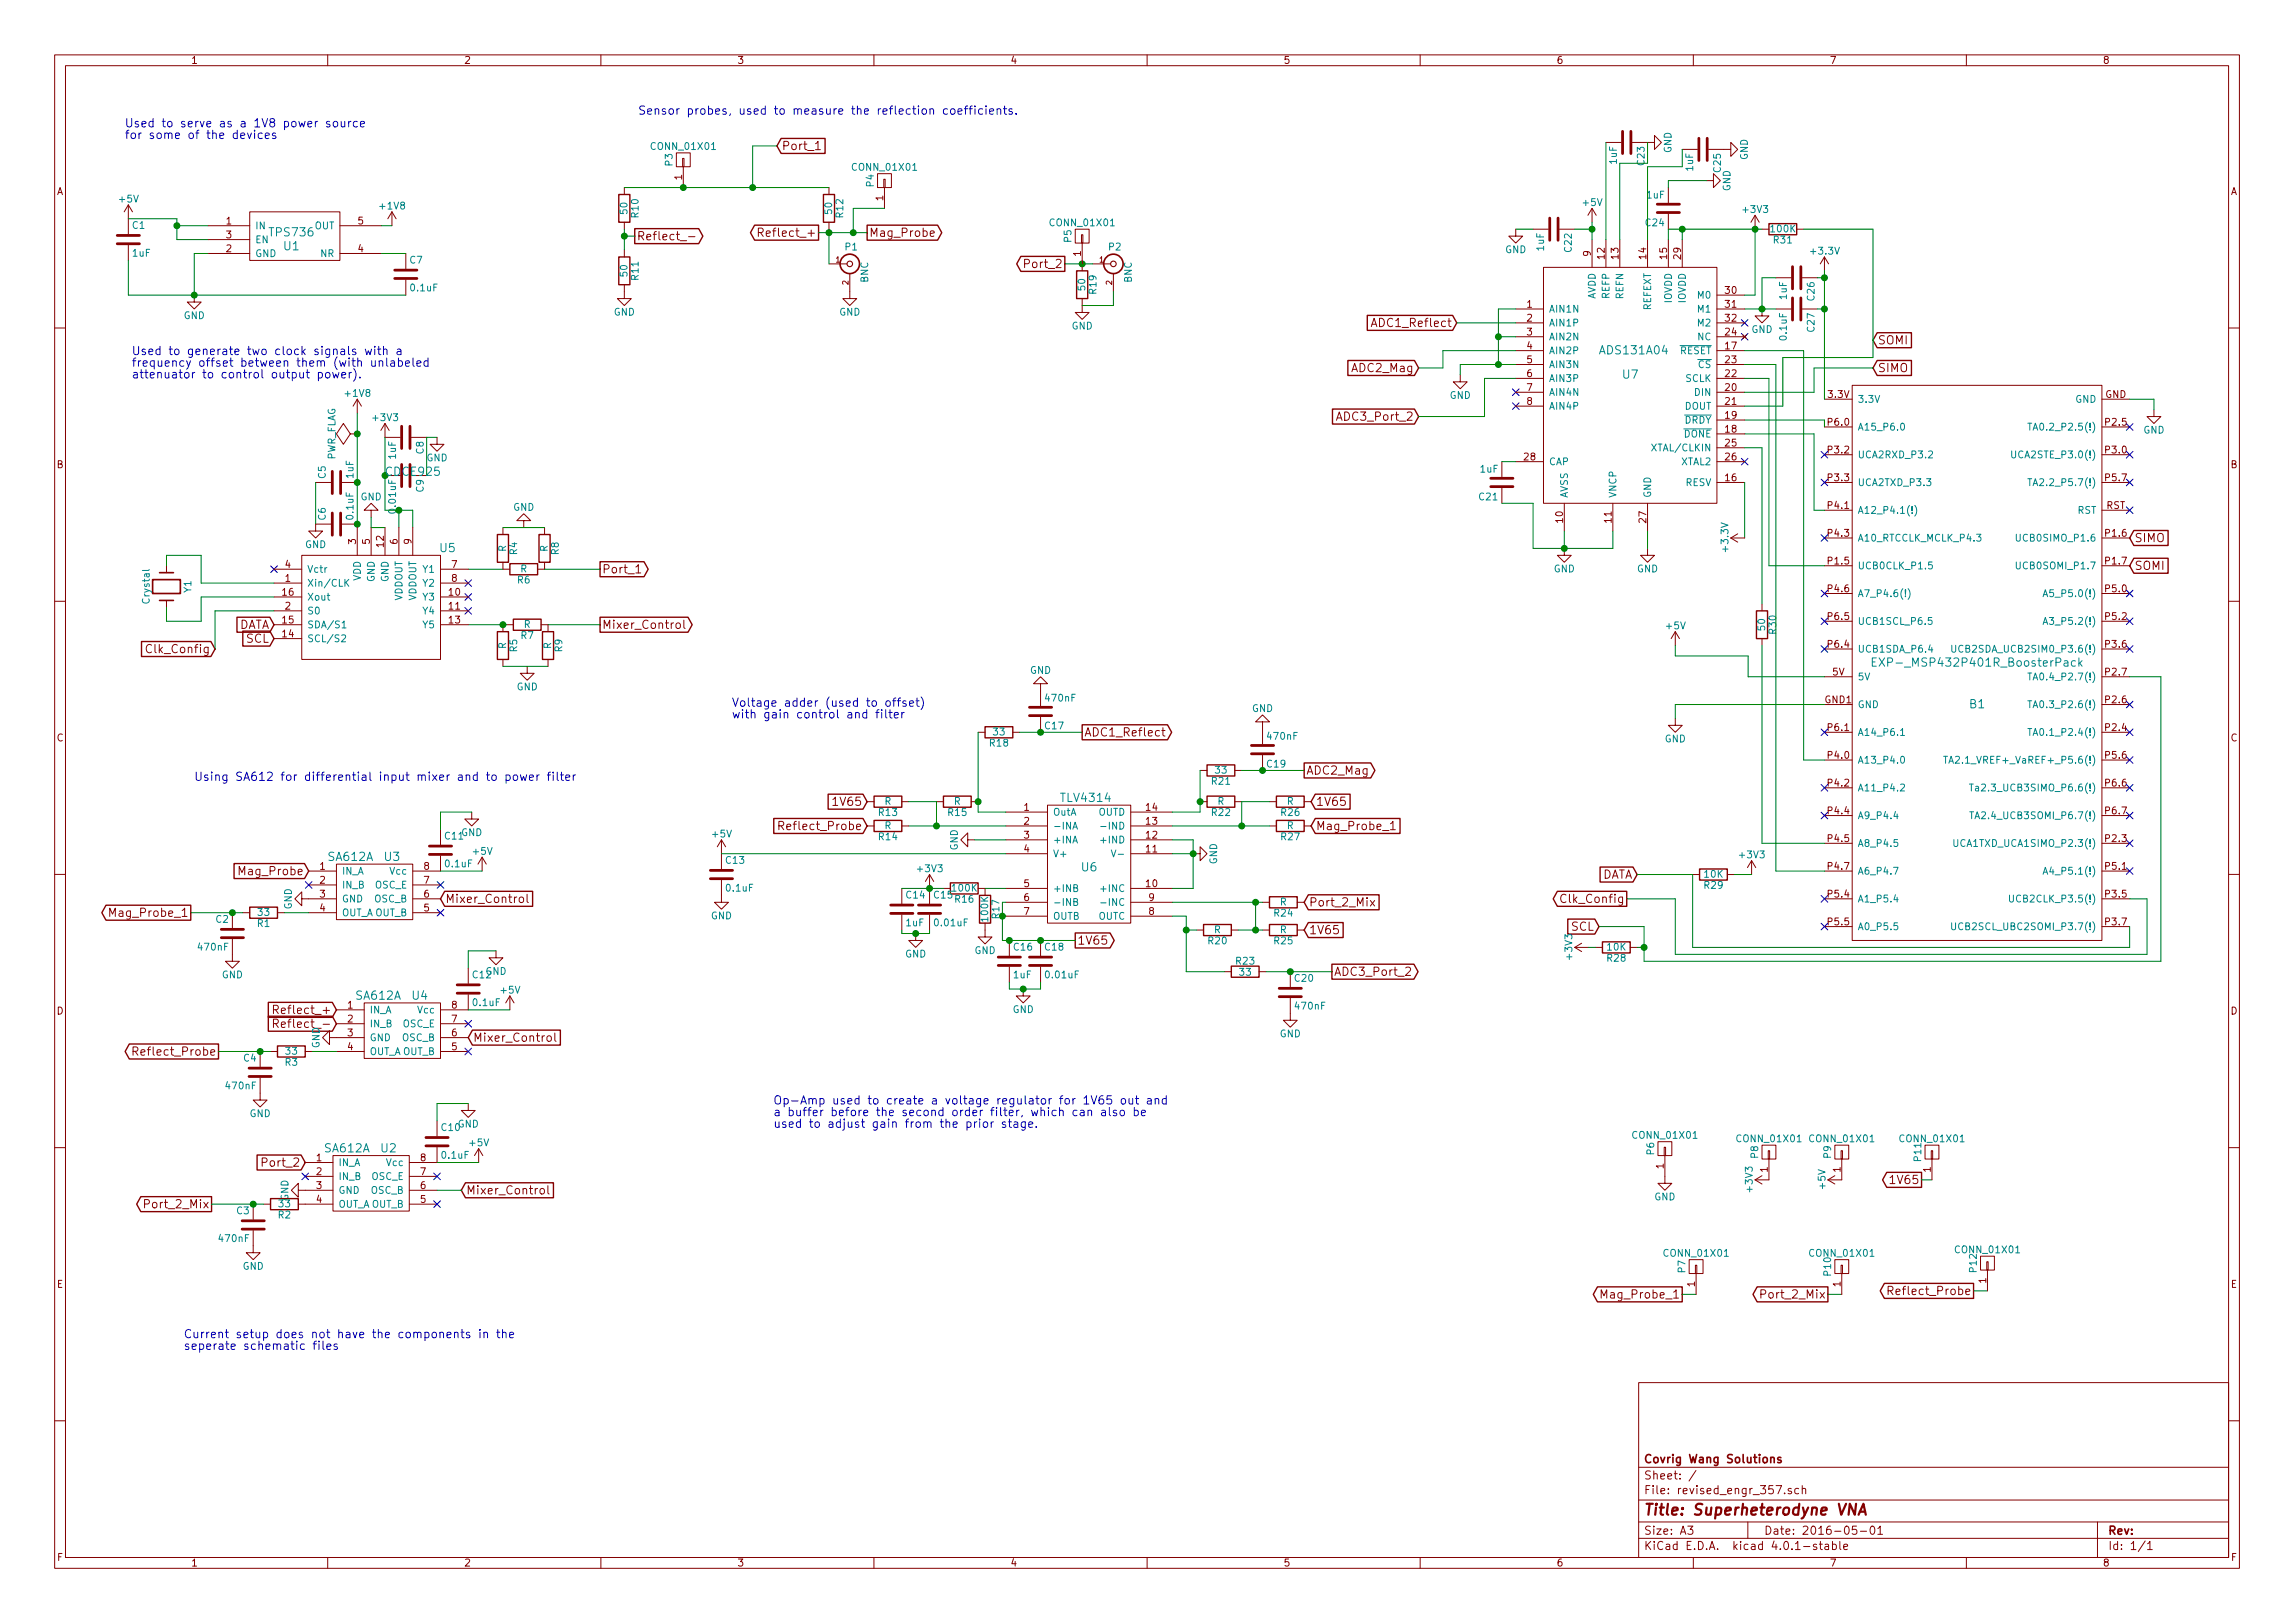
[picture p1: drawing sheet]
<svg xmlns="http://www.w3.org/2000/svg" width="420mm" height="297mm" viewBox="0 0 420 297" stroke-linecap="round" stroke-linejoin="round" font-family="sans-serif">
<defs><g id="words">
<text font-size="2.8" fill="#840000" x="301" y="277.3">Title: Superheterodyne VNA</text>
<g font-size="2.1" fill="#0000c2">
<text x="22.9" y="23.3">Used to serve as a 1V8 power source</text>
<text x="116.8" y="21">Sensor probes, used to measure the reflection coefficients.</text>
<text x="22.9" y="25.4">for some of the devices</text>
<text x="24.1" y="65">Used to generate two clock signals with a</text>
<text x="24.1" y="67.1">frequency offset between them (with unlabeled</text>
<text x="24.1" y="69.3">attenuator to control output power).</text>
<text x="134" y="129.3">Voltage adder (used to offset)</text>
<text x="134" y="131.5">with gain control and filter</text>
<text x="35.6" y="142.9">Using SA612 for differential input mixer and to power filter</text>
<text x="141.6" y="202.1">Op-Amp used to create a voltage regulator for 1V65 out and</text>
<text x="141.6" y="204.3">a buffer before the second order filter, which can also be</text>
<text x="141.6" y="206.4">used to adjust gain from the prior stage.</text>
<text x="33.7" y="244.9">Current setup does not have the components in the</text>
<text x="33.7" y="247.1">seperate schematic files</text>
</g>
<g font-size="2.1" fill="#840000">
<text x="143.2" y="27.5">Port_1</text>
<text x="116.6" y="44">Reflect_-</text>
<text x="140" y="43.3">Reflect_+</text>
<text x="159.2" y="43.3">Mag_Probe</text>
<text x="187.9" y="49.1">Port_2</text>
<text x="251.7" y="59.9">ADC1_Reflect</text>
<text x="343.8" y="63">SOMI</text>
<text x="247.6" y="68.1">ADC2_Mag</text>
<text x="343.8" y="68.1">SIMO</text>
<text x="245.2" y="77">ADC3_Port_2</text>
<text x="390.8" y="99.2">SIMO</text>
<text x="110.3" y="104.9">Port_1</text>
<text x="390.8" y="104.3">SOMI</text>
<text x="27.3" y="119.5">Clk_Config</text>
<text x="43.4" y="115.1">DATA</text>
<text x="45" y="117.6">SCL</text>
<text x="110.3" y="115.1">Mixer_Control</text>
<text x="198.5" y="134.8">ADC1_Reflect</text>
<text x="239.2" y="141.8">ADC2_Mag</text>
<text x="152.9" y="147.5">1V65</text>
<text x="240.9" y="147.5">1V65</text>
<text x="143.6" y="151.9">Reflect_Probe</text>
<text x="240.9" y="151.9">Mag_Probe_1</text>
<text x="44.2" y="160.2">Mag_Probe</text>
<text x="292.9" y="160.8">DATA</text>
<text x="20.7" y="167.8">Mag_Probe_1</text>
<text x="81.6" y="165.3">Mixer_Control</text>
<text x="239.7" y="165.9">Port_2_Mix</text>
<text x="286.2" y="165.3">Clk_Config</text>
<text x="197.3" y="172.9">1V65</text>
<text x="239.7" y="171">1V65</text>
<text x="287.6" y="170.3">SCL</text>
<text x="244.2" y="178.6">ADC3_Port_2</text>
<text x="51.2" y="185.6">Reflect_+</text>
<text x="51.7" y="188.1">Reflect_-</text>
<text x="86.6" y="190.7">Mixer_Control</text>
<text x="25.3" y="193.2">Reflect_Probe</text>
<text x="48.4" y="213.5">Port_2</text>
<text x="27" y="221.1">Port_2_Mix</text>
<text x="85.4" y="218.6">Mixer_Control</text>
<text x="346.4" y="216.7">1V65</text>
<text x="293.8" y="237.7">Mag_Probe_1</text>
<text x="322.9" y="237.7">Port_2_Mix</text>
<text x="346.6" y="237">Reflect_Probe</text>
<text x="301" y="267.8">Covrig Wang Solutions</text>
<text x="301" y="273.5">File: revised_engr_357.sch</text>
<text x="301" y="270.8">Sheet: /</text>
<text x="301" y="280.9">Size: A3</text>
<text x="323" y="280.9">Date: 2016-05-01</text>
<text x="386" y="280.9">Rev:</text>
<text x="301" y="283.7">KiCad E.D.A. kicad 4.0.1-stable</text>
<text x="386" y="283.7">Id: 1/1</text>
</g>
<g font-size="2.1" fill="#008484">
<text x="49.5" y="43.3">TPS736</text>
<text x="52" y="45.8">U1</text>
<text x="293.1" y="64.9">ADS131A04</text>
<text x="297.1" y="69.3">U7</text>
<text x="70.8" y="87.1">CDCE925</text>
<text x="80.6" y="101.1">U5</text>
<text x="344.5" y="122">EXP-_MSP432P401R_BoosterPack</text>
<text x="360.6" y="129.6">B1</text>
<text x="194.4" y="146.8">TLV4314</text>
<text x="60.1" y="157.6">SA612A</text>
<text x="70.4" y="157.6">U3</text>
<text x="198" y="159.5">U6</text>
<text x="65.2" y="183">SA612A</text>
<text x="75.5" y="183">U4</text>
<text x="59.5" y="210.9">SA612A</text>
<text x="69.8" y="210.9">U2</text>
</g>
<g font-size="1.8" fill="#840000">
<text x="35" y="11.7">1</text>
<text x="85" y="11.7">2</text>
<text x="135" y="11.7">3</text>
<text x="185" y="11.7">4</text>
<text x="235" y="11.7">5</text>
<text x="285" y="11.7">6</text>
<text x="335" y="11.7">7</text>
<text x="385" y="11.7">8</text>
<text x="10.4" y="35.7">A</text>
<text x="124.8" y="32.9" transform="rotate(-90 124.8 32.9)">1</text>
<text x="408.4" y="35.7">A</text>
<text x="41.4" y="41.1">1</text>
<text x="65.6" y="41.1">5</text>
<text x="161.7" y="36.7" transform="rotate(-90 161.7 36.7)">1</text>
<text x="41.4" y="46.1">2</text>
<text x="41.4" y="43.6">3</text>
<text x="65.6" y="46.1">4</text>
<text x="197.9" y="46.9" transform="rotate(-90 197.9 46.9)">1</text>
<text x="291.2" y="46.9" transform="rotate(-90 291.2 46.9)">9</text>
<text x="293.8" y="47.4" transform="rotate(-90 293.8 47.4)">12</text>
<text x="296.3" y="47.4" transform="rotate(-90 296.3 47.4)">13</text>
<text x="301.4" y="47.4" transform="rotate(-90 301.4 47.4)">14</text>
<text x="305.2" y="47.4" transform="rotate(-90 305.2 47.4)">15</text>
<text x="307.7" y="47.4" transform="rotate(-90 307.7 47.4)">29</text>
<text x="315.9" y="53.8">30</text>
<text x="279.6" y="56.3">1</text>
<text x="279.6" y="58.8">2</text>
<text x="315.9" y="56.3">31</text>
<text x="315.9" y="58.8">32</text>
<text x="279.6" y="61.4">3</text>
<text x="279.6" y="63.9">4</text>
<text x="315.9" y="61.4">24</text>
<text x="315.9" y="63.9">17</text>
<text x="279.6" y="66.5">5</text>
<text x="279.6" y="69">6</text>
<text x="279.6" y="71.5">7</text>
<text x="315.9" y="71.5">20</text>
<text x="315.9" y="69">22</text>
<text x="315.9" y="66.5">23</text>
<text x="279.6" y="74.1">8</text>
<text x="315.9" y="74.1">21</text>
<text x="315.9" y="76.6">19</text>
<text x="334.7" y="77.9">P6.0</text>
<text x="334.7" y="72.8">3.3V</text>
<text x="385.4" y="72.8">GND</text>
<text x="385.5" y="77.9">P2.5</text>
<text x="315.9" y="81.7">25</text>
<text x="315.9" y="79.2">18</text>
<text x="334.7" y="83">P3.2</text>
<text x="385.5" y="83">P3.0</text>
<text x="10.4" y="85.7">B</text>
<text x="279.1" y="84.2">28</text>
<text x="315.9" y="88">16</text>
<text x="315.9" y="84.2">26</text>
<text x="334.7" y="88">P3.3</text>
<text x="385.5" y="88">P5.7</text>
<text x="408.4" y="85.7">B</text>
<text x="286.1" y="95.6" transform="rotate(-90 286.1 95.6)">10</text>
<text x="295" y="95.6" transform="rotate(-90 295 95.6)">11</text>
<text x="301.4" y="95.6" transform="rotate(-90 301.4 95.6)">27</text>
<text x="334.7" y="93.1">P4.1</text>
<text x="385.6" y="93.1">RST</text>
<text x="65.2" y="99.6" transform="rotate(-90 65.2 99.6)">3</text>
<text x="67.7" y="99.6" transform="rotate(-90 67.7 99.6)">5</text>
<text x="70.2" y="100.1" transform="rotate(-90 70.2 100.1)">12</text>
<text x="72.8" y="99.6" transform="rotate(-90 72.8 99.6)">6</text>
<text x="75.3" y="99.6" transform="rotate(-90 75.3 99.6)">9</text>
<text x="334.7" y="98.2">P4.3</text>
<text x="385.5" y="98.2">P1.6</text>
<text x="52.2" y="106.5">1</text>
<text x="52.2" y="103.9">4</text>
<text x="82.7" y="103.9">7</text>
<text x="82.7" y="106.5">8</text>
<text x="334.7" y="103.3">P1.5</text>
<text x="385.5" y="103.3">P1.7</text>
<text x="51.7" y="109">16</text>
<text x="52.2" y="111.5">2</text>
<text x="82.2" y="109">10</text>
<text x="82.2" y="111.5">11</text>
<text x="334.7" y="113.4">P6.5</text>
<text x="334.7" y="108.4">P4.6</text>
<text x="385.5" y="108.4">P5.0</text>
<text x="385.5" y="113.4">P5.2</text>
<text x="51.7" y="116.6">14</text>
<text x="51.7" y="114.1">15</text>
<text x="82.2" y="114.1">13</text>
<text x="334.7" y="118.5">P6.4</text>
<text x="385.5" y="118.5">P3.6</text>
<text x="335.5" y="123.6">5V</text>
<text x="385.5" y="123.6">P2.7</text>
<text x="334.1" y="128.7">GND1</text>
<text x="385.5" y="128.7">P2.6</text>
<text x="10.4" y="135.7">C</text>
<text x="334.7" y="133.8">P6.1</text>
<text x="385.5" y="133.8">P2.4</text>
<text x="408.4" y="135.7">C</text>
<text x="334.7" y="138.8">P4.0</text>
<text x="334.7" y="143.9">P4.2</text>
<text x="385.5" y="138.8">P5.6</text>
<text x="385.5" y="143.9">P6.6</text>
<text x="187.5" y="148.4">1</text>
<text x="209.9" y="148.4">14</text>
<text x="334.7" y="149">P4.4</text>
<text x="385.5" y="149">P6.7</text>
<text x="187.5" y="150.9">2</text>
<text x="187.5" y="153.5">3</text>
<text x="187.5" y="156">4</text>
<text x="209.9" y="156">11</text>
<text x="209.9" y="153.5">12</text>
<text x="209.9" y="150.9">13</text>
<text x="334.7" y="154.1">P4.5</text>
<text x="385.5" y="154.1">P2.3</text>
<text x="58.6" y="159.2">1</text>
<text x="58.6" y="161.7">2</text>
<text x="77.6" y="161.7">7</text>
<text x="77.6" y="159.2">8</text>
<text x="334.7" y="159.2">P4.7</text>
<text x="385.5" y="159.2">P5.1</text>
<text x="58.6" y="164.2">3</text>
<text x="58.6" y="166.8">4</text>
<text x="77.6" y="166.8">5</text>
<text x="77.6" y="164.2">6</text>
<text x="187.5" y="162.3">5</text>
<text x="187.5" y="164.9">6</text>
<text x="187.5" y="167.4">7</text>
<text x="209.9" y="162.3">10</text>
<text x="210.3" y="167.4">8</text>
<text x="210.3" y="164.9">9</text>
<text x="334.7" y="164.2">P5.4</text>
<text x="385.5" y="164.2">P3.5</text>
<text x="334.7" y="169.3">P5.5</text>
<text x="385.5" y="169.3">P3.7</text>
<text x="10.4" y="185.7">D</text>
<text x="63.7" y="184.6">1</text>
<text x="82.7" y="184.6">8</text>
<text x="408.4" y="185.7">D</text>
<text x="63.7" y="187.1">2</text>
<text x="63.7" y="189.6">3</text>
<text x="82.7" y="189.6">6</text>
<text x="82.7" y="187.1">7</text>
<text x="63.7" y="192.2">4</text>
<text x="82.7" y="192.2">5</text>
<text x="57.9" y="212.5">1</text>
<text x="57.9" y="215">2</text>
<text x="77" y="215">7</text>
<text x="77" y="212.5">8</text>
<text x="304.5" y="213.9" transform="rotate(-90 304.5 213.9)">1</text>
<text x="323.6" y="214.5" transform="rotate(-90 323.6 214.5)">1</text>
<text x="336.9" y="214.5" transform="rotate(-90 336.9 214.5)">1</text>
<text x="353.4" y="214.5" transform="rotate(-90 353.4 214.5)">1</text>
<text x="57.9" y="217.6">3</text>
<text x="57.9" y="220.1">4</text>
<text x="77" y="220.1">5</text>
<text x="77" y="217.6">6</text>
<text x="10.4" y="235.7">E</text>
<text x="310.3" y="235.5" transform="rotate(-90 310.3 235.5)">1</text>
<text x="336.9" y="235.5" transform="rotate(-90 336.9 235.5)">1</text>
<text x="363.6" y="234.8" transform="rotate(-90 363.6 234.8)">1</text>
<text x="408.4" y="235.7">E</text>
<text x="10.5" y="285.7">F</text>
<text x="35" y="286.7">1</text>
<text x="85" y="286.7">2</text>
<text x="135" y="286.7">3</text>
<text x="185" y="286.7">4</text>
<text x="235" y="286.7">5</text>
<text x="285" y="286.7">6</text>
<text x="335" y="286.7">7</text>
<text x="385" y="286.7">8</text>
<text x="408.5" y="285.7">F</text>
</g>
<g font-size="1.8" fill="#008484">
<text x="119.5" y="27.4">CONN_01X01</text>
<text x="306" y="28" transform="rotate(-90 306 28)">GND</text>
<text x="320" y="29.3" transform="rotate(-90 320 29.3)">GND</text>
<text x="123.1" y="30.3" transform="rotate(-90 123.1 30.3)">P3</text>
<text x="156.3" y="31.2">CONN_01X01</text>
<text x="159.9" y="34.1" transform="rotate(-90 159.9 34.1)">P4</text>
<text x="296" y="30" transform="rotate(-90 296 30)">1uF</text>
<text x="301.1" y="30.2" transform="rotate(-90 301.1 30.2)">C23</text>
<text x="310" y="31.3" transform="rotate(-90 310 31.3)">1uF</text>
<text x="315" y="31.5" transform="rotate(-90 315 31.5)">C25</text>
<text x="316.8" y="35" transform="rotate(-90 316.8 35)">GND</text>
<text x="21.9" y="37">+5V</text>
<text x="24.3" y="41.9">C1</text>
<text x="46.7" y="41.9">IN</text>
<text x="57.5" y="41.9">OUT</text>
<text x="69.7" y="38.3">+1V8</text>
<text x="114.9" y="39.1" transform="rotate(-90 114.9 39.1)">50</text>
<text x="116.9" y="39.8" transform="rotate(-90 116.9 39.8)">R10</text>
<text x="152.3" y="39.1" transform="rotate(-90 152.3 39.1)">50</text>
<text x="154.4" y="39.8" transform="rotate(-90 154.4 39.8)">R12</text>
<text x="192.5" y="41.4">CONN_01X01</text>
<text x="289.9" y="37.7">+5V</text>
<text x="301.3" y="41.4">C24</text>
<text x="301.5" y="36.3">1uF</text>
<text x="319.2" y="38.9">+3V3</text>
<text x="24.3" y="47">1uF</text>
<text x="46.7" y="47">GND</text>
<text x="46.7" y="44.5">EN</text>
<text x="58.6" y="47">NR</text>
<text x="154.8" y="45.8">P1</text>
<text x="196.1" y="44.3" transform="rotate(-90 196.1 44.3)">P5</text>
<text x="203" y="45.8">P2</text>
<text x="275.5" y="46.3">GND</text>
<text x="282.7" y="45.9" transform="rotate(-90 282.7 45.9)">1uF</text>
<text x="287.7" y="46.1" transform="rotate(-90 287.7 46.1)">C22</text>
<text x="324.3" y="42.5">100K</text>
<text x="324.8" y="44.5">R31</text>
<text x="331.7" y="46.6">+3.3V</text>
<text x="75.1" y="48.2">C7</text>
<text x="75.3" y="53.3">0.1uF</text>
<text x="114.9" y="50.5" transform="rotate(-90 114.9 50.5)">50</text>
<text x="116.9" y="51.2" transform="rotate(-90 116.9 51.2)">R11</text>
<text x="158.9" y="51.7" transform="rotate(-90 158.9 51.7)">BNC</text>
<text x="198.7" y="53.1" transform="rotate(-90 198.7 53.1)">50</text>
<text x="200.7" y="53.7" transform="rotate(-90 200.7 53.7)">R19</text>
<text x="207.2" y="51.7" transform="rotate(-90 207.2 51.7)">BNC</text>
<text x="33.6" y="58.4">GND</text>
<text x="112.3" y="57.7">GND</text>
<text x="153.6" y="57.7">GND</text>
<text x="283.6" y="57.2">AIN1N</text>
<text x="283.6" y="59.7">AIN1P</text>
<text x="292.1" y="55" transform="rotate(-90 292.1 55)">AVDD</text>
<text x="294.6" y="54.7" transform="rotate(-90 294.6 54.7)">REFP</text>
<text x="297.2" y="54.8" transform="rotate(-90 297.2 54.8)">REFN</text>
<text x="302.3" y="56.9" transform="rotate(-90 302.3 56.9)">REFEXT</text>
<text x="306.1" y="55.6" transform="rotate(-90 306.1 55.6)">IOVDD</text>
<text x="308.6" y="55.6" transform="rotate(-90 308.6 55.6)">IOVDD</text>
<text x="310.8" y="54.6">M0</text>
<text x="310.8" y="57.2">M1</text>
<text x="310.8" y="59.7">M2</text>
<text x="327.1" y="54.8" transform="rotate(-90 327.1 54.8)">1uF</text>
<text x="332.2" y="55" transform="rotate(-90 332.2 55)">C26</text>
<text x="196.2" y="60.3">GND</text>
<text x="283.6" y="62.3">AIN2N</text>
<text x="283.6" y="64.8">AIN2P</text>
<text x="307.4" y="64.8">RESET</text>
<text x="310.7" y="62.3">NC</text>
<text x="320.6" y="60.9">GND</text>
<text x="327.1" y="62.1" transform="rotate(-90 327.1 62.1)">0.1uF</text>
<text x="332.2" y="60.7" transform="rotate(-90 332.2 60.7)">C27</text>
<text x="283.6" y="67.3">AIN3N</text>
<text x="283.6" y="69.9">AIN3P</text>
<text x="308.5" y="69.9">SCLK</text>
<text x="310.8" y="67.3">CS</text>
<text x="63.3" y="72.6">+1V8</text>
<text x="68.4" y="77">+3V3</text>
<text x="265.4" y="73">GND</text>
<text x="283.6" y="72.4">AIN4N</text>
<text x="283.6" y="75">AIN4P</text>
<text x="308.3" y="75">DOUT</text>
<text x="308.3" y="77.5">DRDY</text>
<text x="310.3" y="72.4">DIN</text>
<text x="340.1" y="73.7">3.3V</text>
<text x="379.9" y="73.7">GND</text>
<text x="72.5" y="84" transform="rotate(-90 72.5 84)">1uF</text>
<text x="77.5" y="83" transform="rotate(-90 77.5 83)">C8</text>
<text x="302.8" y="82.6">XTAL/CLKIN</text>
<text x="308.2" y="80">DONE</text>
<text x="340.1" y="78.8">A15_P6.0</text>
<text x="340.1" y="83.9">UCA2RXD_P3.2</text>
<text x="369.1" y="83.9">UCA2STE_P3.0(!)</text>
<text x="372.6" y="78.8">TA0.2_P2.5(!)</text>
<text x="392.4" y="79.3">GND</text>
<text x="59.6" y="87.5" transform="rotate(-90 59.6 87.5)">C5</text>
<text x="61.4" y="84.3" transform="rotate(-90 61.4 84.3)">PWR_FLAG</text>
<text x="64.7" y="87.5" transform="rotate(-90 64.7 87.5)">1uF</text>
<text x="78.1" y="84.4">GND</text>
<text x="271" y="86.5">1uF</text>
<text x="283.6" y="85.1">CAP</text>
<text x="307.7" y="85.1">XTAL2</text>
<text x="308.5" y="88.9">RESV</text>
<text x="340.1" y="88.9">UCA2TXD_P3.3</text>
<text x="372.6" y="88.9">TA2.2_P5.7(!)</text>
<text x="59.6" y="95.2" transform="rotate(-90 59.6 95.2)">C6</text>
<text x="64.7" y="95" transform="rotate(-90 64.7 95)">0.1uF</text>
<text x="66" y="91.6">GND</text>
<text x="72.5" y="93.7" transform="rotate(-90 72.5 93.7)">0.01uF</text>
<text x="77.5" y="90" transform="rotate(-90 77.5 90)">C9</text>
<text x="93.9" y="93.5">GND</text>
<text x="270.8" y="91.6">C21</text>
<text x="287" y="91.1" transform="rotate(-90 287 91.1)">AVSS</text>
<text x="295.9" y="91.1" transform="rotate(-90 295.9 91.1)">VNCP</text>
<text x="302.3" y="91.1" transform="rotate(-90 302.3 91.1)">GND</text>
<text x="340.1" y="94">A12_P4.1(!)</text>
<text x="380.3" y="94">RST</text>
<text x="55.8" y="100.3">GND</text>
<text x="92.6" y="101" transform="rotate(-90 92.6 101)">R</text>
<text x="94.7" y="101.5" transform="rotate(-90 94.7 101.5)">R4</text>
<text x="100.3" y="101" transform="rotate(-90 100.3 101)">R</text>
<text x="102.3" y="101.5" transform="rotate(-90 102.3 101.5)">R8</text>
<text x="316.4" y="100.8" transform="rotate(-90 316.4 100.8)">+3.3V</text>
<text x="340.1" y="99.1">A10_RTCCLK_MCLK_P4.3</text>
<text x="369.8" y="99.1">UCB0SIMO_P1.6</text>
<text x="56.3" y="107.4">Xin/CLK</text>
<text x="56.3" y="104.8">Vctr</text>
<text x="66" y="106.4" transform="rotate(-90 66 106.4)">VDD</text>
<text x="68.6" y="106.6" transform="rotate(-90 68.6 106.6)">GND</text>
<text x="71.1" y="106.6" transform="rotate(-90 71.1 106.6)">GND</text>
<text x="77.5" y="104.8">Y1</text>
<text x="77.5" y="107.4">Y2</text>
<text x="94.8" y="106.8">R6</text>
<text x="95.2" y="104.7">R</text>
<text x="284.4" y="104.7">GND</text>
<text x="299.7" y="104.7">GND</text>
<text x="340.1" y="104.2">UCB0CLK_P1.5</text>
<text x="369.8" y="104.2">UCB0SOMI_P1.7</text>
<text x="27.4" y="110.3" transform="rotate(-90 27.4 110.3)">Crystal</text>
<text x="35" y="108.4" transform="rotate(-90 35 108.4)">Y1</text>
<text x="56.3" y="112.4">S0</text>
<text x="56.3" y="109.9">Xout</text>
<text x="73.7" y="110.1" transform="rotate(-90 73.7 110.1)">VDDOUT</text>
<text x="76.2" y="110.1" transform="rotate(-90 76.2 110.1)">VDDOUT</text>
<text x="77.5" y="109.9">Y3</text>
<text x="77.5" y="112.4">Y4</text>
<text x="340.1" y="109.3">A7_P4.6(!)</text>
<text x="375.1" y="109.3">A5_P5.0(!)</text>
<text x="56.3" y="117.5">SCL/S2</text>
<text x="56.3" y="115">SDA/S1</text>
<text x="77.5" y="115">Y5</text>
<text x="92.6" y="118.8" transform="rotate(-90 92.6 118.8)">R</text>
<text x="94.7" y="119.3" transform="rotate(-90 94.7 119.3)">R5</text>
<text x="95.4" y="116.9">R7</text>
<text x="95.9" y="114.9">R</text>
<text x="100.9" y="118.8" transform="rotate(-90 100.9 118.8)">R</text>
<text x="102.9" y="119.3" transform="rotate(-90 102.9 119.3)">R9</text>
<text x="305.1" y="115.1">+5V</text>
<text x="323.1" y="115.3" transform="rotate(-90 323.1 115.3)">50</text>
<text x="325.2" y="116" transform="rotate(-90 325.2 116)">R30</text>
<text x="340.1" y="119.4">UCB1SDA_P6.4</text>
<text x="340.1" y="114.3">UCB1SCL_P6.5</text>
<text x="358.9" y="119.4">UCB2SDA_UCB2SIM0_P3.6(!)</text>
<text x="375.1" y="114.3">A3_P5.2(!)</text>
<text x="188.5" y="123.3">GND</text>
<text x="340.1" y="124.5">5V</text>
<text x="372.6" y="124.5">TA0.4_P2.7(!)</text>
<text x="94.6" y="126.3">GND</text>
<text x="191.5" y="128.4">470nF</text>
<text x="229.2" y="130.3">GND</text>
<text x="340.1" y="129.6">GND</text>
<text x="372.6" y="129.6">TA0.3_P2.6(!)</text>
<text x="181.3" y="136.6">R18</text>
<text x="181.9" y="134.6">33</text>
<text x="191.4" y="133.5">C17</text>
<text x="232.2" y="135.4">470nF</text>
<text x="304.7" y="135.9">GND</text>
<text x="340.1" y="134.7">A14_P6.1</text>
<text x="372.6" y="134.7">TA0.1_P2.4(!)</text>
<text x="221.9" y="143.6">R21</text>
<text x="222.6" y="141.6">33</text>
<text x="232" y="140.4">C19</text>
<text x="340.1" y="139.7">A13_P4.0</text>
<text x="358.1" y="139.7">TA2.1_VREF+_VaREF+_P5.6(!)</text>
<text x="160.9" y="149.3">R13</text>
<text x="161.9" y="147.3">R</text>
<text x="173.6" y="149.3">R15</text>
<text x="174.6" y="147.3">R</text>
<text x="192.8" y="149.3">OutA</text>
<text x="201" y="149.3">OUTD</text>
<text x="221.9" y="149.3">R22</text>
<text x="222.9" y="147.3">R</text>
<text x="234.6" y="149.3">R26</text>
<text x="235.6" y="147.3">R</text>
<text x="340.1" y="144.8">A11_P4.2</text>
<text x="340.1" y="149.9">A9_P4.4</text>
<text x="362.3" y="149.9">TA2.4_UCB3SOMI_P6.7(!)</text>
<text x="362.6" y="144.8">Ta2.3_UCB3SIMO_P6.6(!)</text>
<text x="81.5" y="153.6">C11</text>
<text x="84.4" y="153">GND</text>
<text x="130.5" y="153.2">+5V</text>
<text x="160.9" y="153.8">R14</text>
<text x="161.9" y="151.7">R</text>
<text x="175.3" y="155.7" transform="rotate(-90 175.3 155.7)">GND</text>
<text x="192.8" y="151.8">-INA</text>
<text x="192.8" y="154.3">+INA</text>
<text x="201.9" y="154.3">+IND</text>
<text x="202.4" y="151.8">-IND</text>
<text x="234.6" y="153.8">R27</text>
<text x="235.6" y="151.7">R</text>
<text x="340.1" y="155">A8_P4.5</text>
<text x="358.7" y="155">UCA1TXD_UCA1SIMO_P2.3(!)</text>
<text x="62.6" y="160.1">IN_A</text>
<text x="71.4" y="160.1">Vcc</text>
<text x="81.6" y="158.7">0.1uF</text>
<text x="86.7" y="156.4">+5V</text>
<text x="132.9" y="158.1">C13</text>
<text x="168.1" y="159.6">+3V3</text>
<text x="192.8" y="156.9">V+</text>
<text x="222.8" y="158.2" transform="rotate(-90 222.8 158.2)">GND</text>
<text x="312.1" y="160.6">10K</text>
<text x="318.6" y="157.1">+3V3</text>
<text x="340.1" y="160.1">A6_P4.7</text>
<text x="375.1" y="160.1">A4_P5.1(!)</text>
<text x="47.3" y="167.6">33</text>
<text x="53.4" y="166.5" transform="rotate(-90 53.4 166.5)">GND</text>
<text x="62.6" y="162.6">IN_B</text>
<text x="62.6" y="165.1">GND</text>
<text x="62.6" y="167.7">OUT_AOUT_B</text>
<text x="68.5" y="165.1">OSC_B</text>
<text x="68.6" y="162.6">OSC_E</text>
<text x="133" y="163.2">0.1uF</text>
<text x="166" y="164.4">C14</text>
<text x="171" y="164.4">C15</text>
<text x="174.4" y="163.2">100K</text>
<text x="174.9" y="165.2">R16</text>
<text x="192.8" y="163.2">+INB</text>
<text x="192.8" y="165.8">-INB</text>
<text x="201.9" y="163.2">+INC</text>
<text x="202.4" y="165.8">-INC</text>
<text x="233.3" y="167.7">R24</text>
<text x="234.3" y="165.7">R</text>
<text x="312.1" y="162.6">R29</text>
<text x="340.1" y="165.1">A1_P5.4</text>
<text x="369" y="165.1">UCB2CLK_P3.5(!)</text>
<text x="36.4" y="174">470nF</text>
<text x="39.5" y="168.9">C2</text>
<text x="47.1" y="169.6">R1</text>
<text x="130.1" y="168.2">GND</text>
<text x="165.9" y="169.5">1uF</text>
<text x="171.3" y="169.5">0.01uF</text>
<text x="180.9" y="168.5" transform="rotate(-90 180.9 168.5)">100K</text>
<text x="182.9" y="168" transform="rotate(-90 182.9 168)">R17</text>
<text x="185.6" y="174">C16</text>
<text x="191.4" y="174">C18</text>
<text x="192.8" y="168.3">OUTB</text>
<text x="201" y="168.3">OUTC</text>
<text x="221.3" y="172.8">R20</text>
<text x="222.2" y="170.8">R</text>
<text x="233.3" y="172.8">R25</text>
<text x="234.3" y="170.8">R</text>
<text x="294.3" y="174">10K</text>
<text x="340.1" y="170.2">A0_P5.5</text>
<text x="358.7" y="170.2">UCB2SCL_UBC2SOMI_P3.7(!)</text>
<text x="40.6" y="179">GND</text>
<text x="86.6" y="179">C12</text>
<text x="88.8" y="178.4">GND</text>
<text x="165.7" y="175.2">GND</text>
<text x="178.4" y="174.6">GND</text>
<text x="185.6" y="179">1uF</text>
<text x="191.6" y="179">0.01uF</text>
<text x="226.3" y="176.5">R23</text>
<text x="227" y="178.5">33</text>
<text x="237.1" y="179.7">C20</text>
<text x="287.8" y="175.4" transform="rotate(-90 287.8 175.4)">+3V3</text>
<text x="294.3" y="176">R28</text>
<text x="67.7" y="185.5">IN_A</text>
<text x="76.5" y="185.5">Vcc</text>
<text x="86.7" y="184.1">0.1uF</text>
<text x="91.7" y="181.8">+5V</text>
<text x="185.4" y="185.4">GND</text>
<text x="237.3" y="184.7">470nF</text>
<text x="58.5" y="191.9" transform="rotate(-90 58.5 191.9)">GND</text>
<text x="67.7" y="188">IN_B</text>
<text x="67.7" y="190.5">GND</text>
<text x="73.5" y="190.5">OSC_B</text>
<text x="73.6" y="188">OSC_E</text>
<text x="234.3" y="189.8">GND</text>
<text x="44.6" y="194.3">C4</text>
<text x="52.2" y="195">R3</text>
<text x="52.4" y="193">33</text>
<text x="67.7" y="193.1">OUT_AOUT_B</text>
<text x="41.5" y="199.4">470nF</text>
<text x="45.7" y="204.4">GND</text>
<text x="80.9" y="207">C10</text>
<text x="83.8" y="206.3">GND</text>
<text x="86" y="209.8">+5V</text>
<text x="299.2" y="208.4">CONN_01X01</text>
<text x="318.2" y="209">CONN_01X01</text>
<text x="331.5" y="209">CONN_01X01</text>
<text x="348.1" y="209">CONN_01X01</text>
<text x="62" y="213.4">IN_A</text>
<text x="62" y="215.9">IN_B</text>
<text x="67.9" y="215.9">OSC_E</text>
<text x="70.8" y="213.4">Vcc</text>
<text x="81" y="212.1">0.1uF</text>
<text x="302.8" y="211.3" transform="rotate(-90 302.8 211.3)">P6</text>
<text x="321.9" y="211.9" transform="rotate(-90 321.9 211.9)">P8</text>
<text x="335.2" y="211.9" transform="rotate(-90 335.2 211.9)">P9</text>
<text x="351.7" y="212.4" transform="rotate(-90 351.7 212.4)">P11</text>
<text x="51.1" y="220.9">33</text>
<text x="52.8" y="219.8" transform="rotate(-90 52.8 219.8)">GND</text>
<text x="62" y="218.5">GND</text>
<text x="62" y="221">OUT_AOUT_B</text>
<text x="67.8" y="218.5">OSC_B</text>
<text x="302.8" y="219.7">GND</text>
<text x="320.9" y="218" transform="rotate(-90 320.9 218)">+3V3</text>
<text x="334.2" y="217.5" transform="rotate(-90 334.2 217.5)">+5V</text>
<text x="40.2" y="227.3">470nF</text>
<text x="43.4" y="222.2">C3</text>
<text x="51" y="223">R2</text>
<text x="44.4" y="232.4">GND</text>
<text x="304.9" y="230">CONN_01X01</text>
<text x="308.5" y="232.9" transform="rotate(-90 308.5 232.9)">P7</text>
<text x="331.5" y="230">CONN_01X01</text>
<text x="335.2" y="233.4" transform="rotate(-90 335.2 233.4)">P10</text>
<text x="358.2" y="229.3">CONN_01X01</text>
<text x="361.9" y="232.8" transform="rotate(-90 361.9 232.8)">P12</text>
</g>
<g font-size="1.4" fill="#840000">
<text x="153" y="48">1</text>
<text x="155.3" y="52.1" transform="rotate(-90 155.3 52.1)">2</text>
<text x="201.3" y="48">1</text>
<text x="203.6" y="52.1" transform="rotate(-90 203.6 52.1)">2</text>
</g>
</g></defs>
<g fill="none" stroke="#840000" stroke-width=".18">
<path d="M10 10h400v277h-400zM12 12h396v273.1h-396zM60 10v2M110 10v2M160 10v2M210 10v2M260 10v2M310 10v2M360 10v2M23.5 37.5l-.8 1.3M23.5 37.5v5.3M23.5 37.5l.8 1.3"/>
<path d="M45.7 38.8h16.5v8.9h-16.5zM71.8 38.8l-.8 1.2M71.8 38.8v2.5M71.8 38.8l.7 1.2M114.3 34.3v1.3M123.8 28h2.6v2.5h-2.6zM125 29h.2v1.5h-.2zM125.1 30.5v3.8M149.3 26.3l.5-.4v1.5M149.3 27.4h.9M151.8 34.3v1.3M160.7 31.8h2.5v2.5h-2.5z"/>
<path d="M161.8 32.8h.3v1.5h-.3zM161.9 34.3v3.8M291.5 38.1l-.8 1.3M291.5 38.1v2.6M291.5 38.1l.7 1.3M294 26.1h2.8M298.8 26.1h4.1v-1.3l1.3 1.3-1.3 1.2v-1.2M305.4 34.3v2.8M305.4 39.2v2.7M308 27.3h2.8M312.4 33.1h1.3v-1.3l1.3 1.3-1.3 1.2v-1.2M312.8 27.3h4.1v-1.2l1.2 1.2-1.2 1.3v-1.3"/>
<path d="M321.3 39.4l-.8 1.3M321.3 39.4v2.5M321.3 39.4l.8 1.3M23.5 44.9v2.8M35.6 54v1.3h1.2l-1.2 1.3-1.3-1.3h1.3M38.1 41.3h7.6M38.1 46.4h7.6M38.1 43.9h7.6M62.2 41.3h7.6M62.2 46.4h7.6M74.3 46.4v2.8M74.3 51.2v2.8"/>
<path d="M114.3 52.1v2.5h1.3l-1.3 1.3-1.3-1.3h1.3M114.3 40.7v1.2M114.3 45.8v1.2M126.1 43.3h1.1M138.8 42.6l.8-.1 .1-.2-.1-.4-.2-.2h-.6v1.6M139.2 42.6l.5 .7M151.8 48.3h3.3M151.8 40.7v1.2M155.6 50.1v4.5h1.2l-1.2 1.3-1.3-1.3h1.3M170.3 42.8l.7-.2v-.3h-.5l-.2 .2 .1 .7h.6M196.8 41.9h2.6v2.6h-2.6zM198 43h.2v1.5h-.2z"/>
<path d="M198.1 54.6v2.6h1.3l-1.3 1.3-1.3-1.3h1.3M198.1 44.5v5.1M200 48.3h3.3M203.8 50.1v3.3M277.5 41.9v1.3h1.3l-1.3 1.3-1.3-1.3h1.3M277.5 56.6h5.1M277.5 59.1h5.1M280.7 41.9h2.8M282.6 48.9h31.7v43.2h-31.7zM285.5 41.9h2.8M291.5 43.9v5M294 43.9v5"/>
<path d="M296.5 43.9v5M301.6 43.9v5M305.4 43.9v5M308 43.9v5M314.3 56.6h5.1M314.3 59.1h5.1M314.3 54h5.1M322.6 56.6v1.2h1.2l-1.2 1.3-1.3-1.3h1.3M322.6 41.9h1.2M325.1 56.6h2.8M325.1 50.8h2.8M328.9 41.9h1.3"/>
<path d="M329.9 56.6h2.8M329.9 50.8h2.8M334 47l-.8 1.3M334 47v2.6M334 47l.8 1.3M10 60h2M64.1 79.4l-1.2-1.9-1.3 1.9 1.3 1.9 1.2-1.9h1.3M65.4 79.4h.1M65.4 73.1l-.8 1.2M65.4 73.1v2.5M65.4 73.1l.8 1.2M70.5 77.5v2.5h2.8"/>
<path d="M70.5 77.5l-.8 1.3M70.5 77.5l.7 1.3M267.3 68.6v1.3h1.3l-1.3 1.3-1.2-1.3h1.2M277.5 61.6h5.1M277.5 64.2h5.1M277.5 66.7h5.1M277.5 69.3h5.1M277.5 71.8h5.1M277.5 74.3h5.1M314.3 61.6h5.1M314.3 64.2h5.1M314.3 66.7h5.1"/>
<path d="M314.3 69.3h5.1M314.3 71.8h5.1M314.3 74.3h5.1M314.3 79.4h5.1M314.3 76.9h5.1M319.1 61.3l.6 .6M319.7 61.3l-.6 .6M334 73.1h5.1M334 78.1h5.1M339.1 75.6h.1M339.1 70.5h45.7v101.6h-45.7zM384.8 73.1h5.1"/>
<path d="M384.8 78.1h5.1M394.3 75v1.2h1.3l-1.3 1.3-1.2-1.3h1.2M408 60h2M57.8 88.3h2.8M60.6 95.9h-2.8v1.3h1.3l-1.3 1.3-1.3-1.3h1.3M62.6 88.3h2.8M62.6 95.9h2.8M65.4 96.6v5M67.9 93.4h1.3l-1.3-1.3-1.2 1.3h1.2v1.3M67.9 96.6v5M70.5 96.6v5M73 96.6v5"/>
<path d="M75.3 80h2.8M75.6 96.6v5M80 80v1.3h1.3l-1.3 1.3-1.3-1.3h1.3M92.1 96.6v1.2M95.9 95.3h1.3l-1.3-1.3-1.3 1.3h1.3v1.3M99.7 96.6v1.2M275 84.5v2.8M275 89.3v2.8M277.5 84.5h5.1M286.4 92.1v5.1M295.3 92.1v5.1M301.6 92.1v5.1"/>
<path d="M314.3 88.3h5.1M314.3 82h5.1M314.3 84.5h5.1M316.9 98.5h2.5M316.9 98.5l1.2 .7M318.1 97.7l-1.2 .8M334 93.4h5.1M334 83.2h5.1M334 88.3h5.1M334 98.5h5.1M384.8 93.4h5.1M384.8 83.2h5.1"/>
<path d="M384.8 88.3h5.1M384.8 98.5h5.1M10 110h2M30.5 103.5v1.3M30.5 109.9v1.3M50.2 104.2h5M50.2 114.3h5M50.2 106.7h5M50.2 111.8h5M50.2 109.3h5M50.2 116.9h5M55.2 101.6h25.4v19.1h-25.4z"/>
<path d="M80.6 104.2h5.1M80.6 114.3h5.1M80.6 106.7h5.1M80.6 111.8h5.1M80.6 109.3h5.1M92.1 102.9v1.3h1.2M92.1 114.3v1.3M92.7 114.3h1.3M99.1 114.3h1.2v1.3M99.7 102.9v1.3h-1.3M116.4 103.8l.5-.5v1.6M116.4 104.9h.9"/>
<path d="M123.8 114.2l.3-.2 .4 .2 .1 .5-.2 .2-.3 .1-.3-.1zM125.2 113.5v1.3l.2 .2M286.4 100.4v1.2h1.3l-1.3 1.3-1.3-1.3h1.3M301.6 100.4v1.2h1.3l-1.3 1.3-1.2-1.3h1.2M306.7 115.6l-.8 1.3M306.7 115.6v2.5M306.7 115.6l.8 1.3M322.6 110.5v1.3M322.6 116.9v1.2M334 108.6h5.1M334 113.7h5.1M334 118.8h5.1"/>
<path d="M334 103.5h5.1M384.8 108.6h5.1M384.8 113.7h5.1M384.8 118.8h5.1M384.8 103.5h5.1M408 110h2M92.1 120.7v1.3M96.5 122v1.2h1.3l-1.3 1.3-1.3-1.3h1.3M100.3 120.7v1.3M179.1 134h1.2M185.4 134h1.3M190.5 125.1h-1.3l1.3-1.2 1.3 1.2h-1.3v4.1"/>
<path d="M190.5 131.2v2.8M212.7 133.7h.6M212.9 133.2v1.3l.4 .2M231.1 132.1h-1.2l1.2-1.3 1.3 1.3h-1.3v4.1M231.1 138.2v2.8M306.7 131.5v1.3h1.3l-1.3 1.2-1.3-1.2h1.3M334 123.9h5.1M334 139.1h5.1M334 134h5.1M334 128.9h5.1M384.8 123.9h5.1M384.8 139.1h5.1"/>
<path d="M384.8 134h5.1M384.8 128.9h5.1M56.5 159.4h5.1M61.6 158.2h14v10.1h-14zM80.6 156.6v2.8h-5M80.6 151.8v2.8M86.4 148.6v1.3h1.2l-1.2 1.3-1.3-1.3h1.3M88.3 156.9l-.8 1.3M88.3 156.9v2.5M88.3 156.9l.7 1.3M132.1 153.7l-.8 1.3M132.1 153.7v5.3"/>
<path d="M132.1 153.7l.7 1.3M142.6 151.1h.7l.2-.3-.1-.3-.2-.2h-.6v1.6M143 151.1l.5 .8M158.7 151.2h1.3M158.7 146.7h1.3M165.1 151.2h1.3M165.1 146.7h1.3M171.4 146.7h1.3M177.2 153.7v-1.3l-1.3 1.3 1.3 1.3v-1.3h1.2M177.8 146.7h1.3M184.1 148.6h7.7M184.1 151.2h7.7"/>
<path d="M184.1 153.7h7.7M184.1 156.2h7.7M191.8 147.4h15.2v21.5h-15.2zM207 148.6h7.6M207 151.2h7.6M207 153.7h7.6M207 156.2h7.6M218.4 156.2h1.3v-1.2l1.3 1.2-1.3 1.3v-1.3M219.7 146.7h1.3M219.7 141h1.3M226.1 146.7h1.2M226.1 141h1.2"/>
<path d="M232.4 151.2h1.3M232.4 146.7h1.3M238.8 151.2h1.2M238.8 146.7h1.2M254.6 150.8l.4-.5v1.6M254.6 151.9h.8M320.7 157.5l-.8 1.3M320.7 157.5v2.6M320.7 157.5l.7 1.3M334 159.4h5.1M334 144.2h5.1M334 154.3h5.1"/>
<path d="M334 149.3h5.1M384.8 159.4h5.1M384.8 144.2h5.1M384.8 154.3h5.1M384.8 149.3h5.1M10 160h2M20.1 167.7v-1.5l.5 1.1 .5-1.1v1.5M42.5 171.9v4h-1.2l1.2 1.3 1.3-1.3h-1.3M42.5 167v2.8M44.4 167h1.3M50.8 167h1.3M55.2 164.5v-1.3l-1.2 1.3 1.2 1.3v-1.3h6.4"/>
<path d="M56.5 162h5.1M56.5 167h5.1M75.6 164.5h5M75.6 162h5M75.6 167h5M85.7 177.2v2.8M90.8 174v1.3h1.3l-1.3 1.3-1.3-1.3h1.3M95.1 164.3l.3-.1 .4 .1 .1 .6-.2 .2-.3 .1-.3-.2zM96.5 163.7v1.3l.2 .2M132.1 161.1v4h1.2l-1.2 1.3-1.3-1.3h1.3M165.1 162.6v2.8M165.1 167.4v2.8"/>
<path d="M167.6 170.9v1.2h1.3l-1.3 1.3-1.2-1.3h1.2M170.2 160.1l-.8 1.2M170.2 160.1v5.3M170.2 167.4v2.8M170.2 160.1l.7 1.2M179.1 162.6h1.2v1.3M180.3 168.9v2.6h1.3l-1.3 1.3-1.2-1.3h1.2M184.1 162.6h7.7M184.1 165.1h7.7M184.1 167.7h7.7M184.8 172.1v2.8M184.8 176.9v2.8"/>
<path d="M190.5 172.1v2.8M190.5 176.9v2.8M207 162.6h7.6M207 165.1h7.6M207 167.7h7.6M219.1 170.2h1.2M224.2 177.8h1.2M225.4 170.2h1.3M230.5 177.8h1.3M231.1 165.1h1.3M231.1 170.2h1.3M236.2 177.8v2.8"/>
<path d="M237.5 165.1h1.3M237.5 170.2h1.3M250.9 164.8l.8 1M251.7 164.8l-.8 1M257.4 177.2l.5-.2 .3 .2v.2l-.9 1.1h.9M288.3 173.4h2.5M288.3 173.4l1.3 .8M289.6 172.6l-1.3 .8M292.1 173.4h1.3M298.4 173.4h1.3M309.9 160.1h1.2M316.2 160.1h1.3"/>
<path d="M334 164.5h5.1M334 169.6h5.1M384.8 164.5h5.1M384.8 169.6h5.1M408 160h2M24.4 192.4l.7-.1 .1-.2v-.3l-.3-.2h-.5v1.5M24.7 192.4l.5 .7M47.6 197.3v4h-1.2l1.2 1.3 1.3-1.3h-1.3M47.6 192.4v2.8M49.5 192.4h1.3M50.1 184.8l.7-.1 .2-.2-.1-.4-.3-.1h-.5v1.5M50.1 187.3h.7l.2-.3-.1-.3-.3-.2h-.5v1.5"/>
<path d="M50.4 184.8l.6 .7M50.4 187.3l.6 .7M55.9 192.4h1.2M60.3 189.9v-1.3l-1.2 1.3 1.2 1.3v-1.3h6.4M61.6 184.8h5.1M61.6 187.4h5.1M61.6 192.4h5.1M66.7 183.6h13.9v10.1h-13.9zM80.6 187.4h5.1M80.6 189.9h5.1M80.6 192.4h5.1M85.7 182v2.8h-5.1"/>
<path d="M93.3 182.3l-.7 1.3M93.3 182.3v2.5M93.3 182.3l.8 1.3M100.2 189.7l.2-.1 .5 .1v.6l-.1 .2-.4 .1-.2-.2zM101.6 189.1v1.3l.2 .2M187.3 181v1.3h1.3l-1.3 1.3-1.2-1.3h1.2M236.2 182.7v4h1.3l-1.3 1.3-1.3-1.3h1.3M10 210h2M54.6 217.8v-1.2l-1.3 1.2 1.3 1.3v-1.3h6.4M55.9 212.8h5.1M55.9 215.3h5.1M61 211.5h13.9v10.2h-13.9z"/>
<path d="M74.9 215.3h5.1M74.9 217.8h5.1M80 205.1v2.8M80 210v2.8h-5.1M85.7 202v1.2h1.3l-1.3 1.3-1.2-1.3h1.2M87.6 210.2l-.7 1.3M87.6 210.2v2.6M87.6 210.2l.8 1.3M98.9 217.7l.3-.2 .4 .2 .1 .5-.2 .3h-.3l-.3-.1zM100.3 217v1.3l.2 .2M303.5 209h2.6v2.5h-2.6zM304.7 210h.2v1.5h-.2z"/>
<path d="M304.8 211.5v5.1h1.3l-1.3 1.2-1.3-1.2h1.3M321.3 215.9l1.3 .8M322.6 209.6h2.5v2.5h-2.5zM322.6 215.2l-1.3 .7M323.7 210.6h.3v1.5h-.3zM323.8 212.1v3.8h-2.5M334.6 215.9l1.3 .8M335.9 209.6h2.6v2.5h-2.6zM335.9 215.2l-1.3 .7M337.1 210.6h.2v1.5h-.2zM337.2 212.1v3.8h-2.6M352.4 209.6h2.6v2.5h-2.6z"/>
<path d="M353.6 210.6h.2v1.5h-.2zM353.7 212.1v3.8M408 210h2M46.4 225.2v4.1h-1.3l1.3 1.2 1.2-1.2h-1.2M46.4 220.4v2.8M48.3 220.4h1.2M54.6 220.4h6.4M74.9 220.4h5.1M293.1 237.6v-1.5l.5 1 .6-1v1.5M309.2 230.5h2.6v2.6h-2.6zM310.4 231.6h.2v1.5h-.2zM310.5 233.1v3.8"/>
<path d="M335.9 230.5h2.6v2.6h-2.6zM337.1 231.6h.2v1.5h-.2zM337.2 233.1v3.8M345.7 236.2h.7l.2-.3-.1-.3-.2-.2h-.6v1.5M346 236.2l.6 .7M362.6 229.9h2.5v2.5h-2.5zM363.7 230.9h.3v1.5h-.3zM363.9 232.4v3.9M300 253h108v32.1h-108zM10 260h2M300 278.5h108M300 274.5h108"/>
<path d="M300 268.5h108M309 279.3h.9l-.5 .6 .5 .1v.7l-.2 .1-.7-.1M310.5 269.1l-1.3 2M320 278.5v3M326.7 273.3v.1M327.9 272.5a.37 .37 0 0 0-.5 .1v.2l.5 .2 .1 .1-.2 .3-.4-.1M329.3 272.5l-.4-.1-.3 .3 .1 .6 .2 .1 .4-.1M329.9 272.5l.2-.1 .4 .1 .1 .9M329.9 271.9v1.5M339.9 279.3h-.7l-.1 .7 .2-.1h.5l.2 .3-.1 .5-.2 .1-.6-.1M342.5 279.5l.2-.2a.81 .81 0 0 1 .6 .6 .81 .81 0 0 1-.3 .8l-.1 .1a.79 .79 0 0 1-.4-1.3zM343.8 279.7l.4-.4v1.5"/>
<path d="M384 278.5v6.6M408 260h2M60 285.1v1.9M110 285.1v1.9M160 285.1v1.9M210 285.1v1.9M260 285.1v1.9M300 281.5h108M310 285.1v1.9M332.6 282.7a.37 .37 0 0 0-.6 .1l.1 .2 .5 .2v.1l-.2 .3-.4-.1M333.1 282.6h.5M333.3 282.1v1.3l.3 .2"/>
<path d="M334.1 282.7h.6l.1 .9M334.8 283h-.5l-.2 .2 .2 .4 .5-.1M335.5 282.7l.4-.1 .3 .3-.1 .6h-.6M335.5 282.1v1.5M336.8 282.1v1.3l.2 .2M337.5 283.1l.8-.1-.1-.3-.4-.1-.3 .2 .1 .7h.6M340.6 280.2h1.1M343.8 280.8h.9M360 285.1v1.9M392.7 282l-1.2 2M393.2 282.5l.4-.4v1.5M393.2 283.6h.8"/>
</g>
<path d="M339.8 275.2l-.2 2-.9-2-.3 2M340.3 277.2l.8-2 .5 2M340.5 276.7h1" fill="none" stroke="#840000" stroke-width=".41"/>
<g fill="none" stroke="#840000" stroke-width=".3">
<path d="M27.9 106.1h5.1v2.5h-5.1zM29.2 104.8h2.5M29.2 109.9h2.5M324.2 266.8l.2-.1 .4 .1v.9M326 266.8a.37 .37 0 0 0-.5 .1v.2l.5 .2 .1 .1-.2 .3-.4-.1"/>
<circle cx="155.6" cy="48.3" r="1.78"/>
<circle cx="203.8" cy="48.3" r="1.78"/>
</g>
<g fill="none" stroke="#008484" stroke-width=".18">
<path d="M307.6 63.3h5.7M308.3 78.5h5M308.4 76h4.9M348.1 77.6l.1-.1a.67 .67 0 0 1 .5 .6 .67 .67 0 0 1-.5 .6l-.2-.5zM371.2 77.5h.8M371.6 77.5v1.2M350.1 93.8v.2M350.1 92.7v.8M350.5 92.5a1.51 1.51 0 0 1 0 1.9M353.1 82.6l.5-.1 .1 .1 .1 .3-.8 .9h.8M361.9 97.8h.8l-.5 .5 .4 .1v.5l-.2 .1-.5-.1M368.3 82.5v1.1l.2 .2h.3l.2-.2v-1.1"/>
<path d="M369.1 97.8v1l.3 .2h.2l.2-.2v-1M371.2 87.6h.8M371.6 87.6v1.3M27.3 104.2l-.2 .2h-1M62.6 116.3l.4-.1 .2 .1 .1 .2-.8 1h.8M62.6 114l.4-.3v1.2M62.6 114.9h.7M63.3 106.6l.6 .7M63.9 106l-.8 .7M349.3 107.7a1.51 1.51 0 0 1 0 2M353.4 118l-.3 .9h.7M353.7 113h-.6l-.1 .6 .2-.1 .5 .1v.6l-.2 .1-.5-.1"/>
<path d="M353.7 118.5v.9M353.7 102.9h-.6v.5l.1-.1 .5 .1v.6l-.2 .1-.4-.1M357.3 118.1v1l.3 .3h.2l.2-.3v-1M369.1 102.9v1l.3 .2h.2l.2-.2v-1M374 109.2l.4-1.3 .5 1.3M374 114.3l.4-1.3 .5 1.3M374.2 108.8h.6M374.2 113.9h.6M342.8 121.1h.5M343.5 120.4h-.7v1.5h.7M348 133.7l.3-.4v1.3M348 134.6h.7"/>
<path d="M348.1 138.5l.1-.1a.67 .67 0 0 1 .5 .7 .67 .67 0 0 1-.5 .6l-.2-.5zM355.8 138.4h.7M356.2 138.4v1.3M356.8 139.7l.4-1.3 .4 1.3M356.9 139.3h.6M371.2 133.3h.8M371.2 128.3h.8M371.2 123.2h.8M371.6 123.2v1.2M371.6 128.3v1.2M371.6 133.3v1.3M380 121l-.5-.1-.3 .3v.5l.2 .2h.6"/>
<path d="M380.6 120.4v1.5M380.7 121.3l.5 .6M381.2 120.9l-.6 .6M196.4 151.8l.4-1.3 .5 1.3M196.5 151.4h.6M201.5 151.3h1M203.5 155.6l.4 1.2 .4-1.2M204.7 156.3h1M346.7 158.7h.8l-.5 1.3M347 148.5l-.3 .9h.8M347.4 153.7h-.6l-.1 .5 .2-.1 .5 .1v.6l-.2 .1-.5-.1M348 143.6l.4-.1 .2 .1 .1 .3-.8 .9h.8"/>
<path d="M357.7 153.7v1l.2 .2h.3l.2-.2v-1M360.6 143.5h.7M360.6 148.6h.7M360.9 143.5v1.3M361 148.6v1.2M361.6 149.8l.4-1.2 .4 1.2M361.7 144h.5v.8M362.2 144.2l-.5 .1-.1 .2 .2 .3 .4-.1M374.2 159.6h.6M196.6 165l.6-.1v-.3l-.6-.1v1.2h.5l.2-.1v-.3l-.3-.3M201.5 165.2h1M347 163.7l-.3 1h.8"/>
<path d="M347.4 168.9h-.6l-.1 .6 .2-.1 .5 .1v.5l-.2 .2-.5-.2M357.3 168.9v1l.2 .3h.3l.2-.3v-1M367.9 163.8v1l.2 .3h.3l.2-.3v-1M374 160l.4-1.3 .5 1.3"/>
</g>
<g fill="none" stroke="#840000" stroke-width=".51">
<path d="M283.7 39.9v4.1M285.2 39.9v4.1M297.1 24v4.1M298.6 24v4.1M303.4 37.4h4.1M303.4 38.9h4.1M311 25.3v4.1M312.5 25.3v4.1M21.5 44.6h4M21.5 43.1h4M72.3 51h4M72.3 49.4h4"/>
<path d="M328.2 48.8v4.1M328.2 54.5v4.1M329.7 48.8v4.1M329.7 54.5v4.1M73.5 78v4.1M75.1 78v4.1M60.8 86.3v4M60.8 93.9v4.1M62.4 86.3v4M62.4 93.9v4.1M73.5 85v4.1M75.1 85v4.1"/>
<path d="M272.9 87.5h4.1M272.9 89.1h4.1M188.5 129.4h4M188.5 131h4M229.1 136.4h4.1M229.1 138h4.1M78.6 156.4h4.1M78.6 154.8h4.1M130 159.3h4.1M40.5 171.6h4.1M40.5 170.1h4.1M130 160.8h4.1"/>
<path d="M163.1 167.2h4M163.1 165.6h4M168.1 167.2h4.1M168.1 165.6h4.1M182.8 176.7h4M182.8 175.2h4M188.5 176.7h4M188.5 175.2h4M45.6 197h4.1M45.6 195.5h4.1M83.7 181.8h4.1M83.7 180.2h4.1"/>
<path d="M234.2 182.4h4.1M234.2 180.9h4.1M78 209.7h4M78 208.2h4M44.3 225h4.1M44.3 223.4h4.1"/>
</g>
<g fill="none" stroke="#840000" stroke-width=".25">
<path d="M113.3 35.6h2v5.1h-2zM143 25.3h8.1v2.8h-8.1l-.8-1.4zM150.7 35.6h2.1v5.1h-2.1zM113.3 47h2v5.1h-2zM116.2 41.8h11.7l.8 1.4-.8 1.4h-11.7zM138.2 41.2h11.7v2.8h-11.7l-.8-1.4zM158.7 41.2h13l.7 1.4-.7 1.4h-13zM186.9 46.9h8v2.8h-8l-.8-1.4zM197.1 49.6h2v5h-2zM250.3 57.7h15.6l.8 1.4-.8 1.4h-15.6zM323.8 40.9h5.1v2.1h-5.1zM243.9 74.9h15.1l.7 1.3-.7 1.4h-15.1z"/>
<path d="M246.8 66h12.2l.7 1.3-.7 1.4h-12.2zM343.7 66h6.2v2.7h-6.2l-.8-1.4zM343.7 60.9h6.2v2.7h-6.2l-.8-1.3zM91.1 97.8h2v5.1h-2zM98.7 97.8h2v5.1h-2zM390.7 97.1h6.2v2.7h-6.2l-.8-1.3zM25.9 117.4h12.7l.8 1.4-.8 1.4h-12.7zM43.4 113h6l.8 1.3-.8 1.4h-6zM44.4 115.5h5l.8 1.4-.8 1.3h-5zM91.1 115.6h2v5.1h-2zM93.3 103.2h5.1v2h-5.1zM94 113.3h5.1v2.1h-5.1z"/>
<path d="M99.3 115.6h2v5.1h-2zM109.9 102.8h8l.8 1.4-.8 1.3h-8zM109.9 113h16.1l.7 1.3-.7 1.4h-16.1zM321.6 111.8h2v5.1h-2zM390.7 102.2h6.2v2.7h-6.2l-.8-1.4zM180.3 133h5.1v2h-5.1zM198.1 132.7h15.6l.8 1.3-.8 1.4h-15.6zM221 140h5.1v2h-5.1zM238.8 139.6h12.2l.7 1.4-.7 1.4h-12.2zM42.8 158.1h13l.7 1.3-.7 1.4h-13zM141.7 149.8h16.3l.7 1.4-.7 1.3h-16.3zM151.6 145.4h6.4l.7 1.3-.7 1.4h-6.4z"/>
<path d="M160 145.7h5.1v2h-5.1zM160 150.2h5.1v2h-5.1zM172.7 145.7h5.1v2h-5.1zM221 145.7h5.1v2h-5.1zM233.7 145.7h5.1v2h-5.1zM233.7 150.2h5.1v2h-5.1zM240.8 149.8h15.5v2.7h-15.5l-.8-1.3zM240.8 145.4h6.4v2.7h-6.4l-.8-1.4zM292.9 158.7h6.1l.7 1.4-.7 1.3h-6.1zM311.1 159h5.1v2.1h-5.1zM19.4 165.7h15.5v2.7h-15.5l-.8-1.4zM45.7 166h5.1v2.1h-5.1z"/>
<path d="M81.4 163.1h16.1v2.8h-16.1l-.8-1.4zM174 161.6h5.1v2h-5.1zM179.3 163.9h2.1v5h-2.1zM196.8 170.8h6.4l.8 1.3-.8 1.4h-6.4zM220.3 169.2h5.1v2h-5.1zM225.4 176.8h5.1v2.1h-5.1zM232.4 169.2h5.1v2h-5.1zM232.4 164.1h5.1v2.1h-5.1zM239.5 163.8h13v2.7h-13l-.7-1.4zM239.5 168.8h6.4v2.8h-6.4l-.7-1.4zM243.8 176.5h15.1l.7 1.3-.7 1.4h-15.1zM285.1 163.1h12.7v2.8h-12.7l-.7-1.4z"/>
<path d="M287 168.2h5l.7 1.4-.7 1.4h-5zM293.4 172.4h5v2h-5zM23.7 191.1h16.3v2.7h-16.3l-.8-1.4zM49.1 183.5h11.7l.8 1.3-.8 1.4h-11.7zM49.1 186h11.7l.8 1.4-.8 1.3h-11.7zM50.8 191.4h5.1v2.1h-5.1zM86.5 188.5h16.1v2.8h-16.1l-.8-1.4zM25.8 219h12.9v2.8h-12.9l-.8-1.4zM47.1 211.4h8l.8 1.4-.8 1.3h-8zM49.5 219.4h5.1v2h-5.1zM85.2 216.5h16.1v2.7h-16.1l-.7-1.4zM345.4 214.6h6.4v2.7h-6.4l-.7-1.4z"/>
<path d="M292.5 235.5h15.5v2.8h-15.5l-.8-1.4zM321.7 235.5h12.9v2.8h-12.9l-.8-1.4zM345 234.9h16.3v2.7h-16.3l-.8-1.3z"/>
</g>
<g fill="none" stroke="#000084" stroke-width=".18">
<path d="M318.8 58.5l1.2 1.2M320 58.5l-1.2 1.2M276.9 71.2l1.2 1.2M276.9 73.7l1.2 1.2M278.1 71.2l-1.2 1.2M278.1 73.7l-1.2 1.2M318.8 61l1.2 1.2M320 61l-1.2 1.2M389.3 77.5l1.2 1.3M390.5 77.5l-1.2 1.3M318.8 83.9l1.2 1.2M320 83.9l-1.2 1.2"/>
<path d="M333.4 97.9l1.2 1.2M333.4 87.7l1.2 1.2M333.4 82.6l1.2 1.2M334.6 97.9l-1.2 1.2M334.6 87.7l-1.2 1.2M334.6 82.6l-1.2 1.2M389.3 82.6l1.2 1.2M389.3 87.7l1.2 1.2M389.3 92.8l1.2 1.2M390.5 92.8l-1.2 1.2M390.5 82.6l-1.2 1.2M390.5 87.7l-1.2 1.2"/>
<path d="M49.6 103.6l1.2 1.2M50.8 103.6l-1.2 1.2M85.1 106.1l1.2 1.2M85.1 108.6l1.2 1.3M85.1 111.2l1.2 1.2M86.3 106.1l-1.2 1.2M86.3 108.6l-1.2 1.3M86.3 111.2l-1.2 1.2M333.4 118.2l1.2 1.2M333.4 113.1l1.2 1.2M333.4 108l1.2 1.2M334.6 118.2l-1.2 1.2"/>
<path d="M334.6 113.1l-1.2 1.2M334.6 108l-1.2 1.2M389.3 108l1.2 1.2M389.3 113.1l1.2 1.2M389.3 118.2l1.2 1.2M390.5 113.1l-1.2 1.2M390.5 108l-1.2 1.2M390.5 118.2l-1.2 1.2M333.4 133.4l1.2 1.2M334.6 133.4l-1.2 1.2M389.3 128.3l1.2 1.3M389.3 133.4l1.2 1.2"/>
<path d="M389.3 138.5l1.2 1.2M390.5 128.3l-1.2 1.3M390.5 133.4l-1.2 1.2M390.5 138.5l-1.2 1.2M333.4 148.7l1.2 1.2M333.4 143.6l1.2 1.2M334.6 148.7l-1.2 1.2M334.6 143.6l-1.2 1.2M389.3 143.6l1.2 1.2M389.3 148.7l1.2 1.2M389.3 153.7l1.2 1.3M389.3 158.8l1.2 1.2"/>
<path d="M390.5 143.6l-1.2 1.2M390.5 148.7l-1.2 1.2M390.5 153.7l-1.2 1.3M390.5 158.8l-1.2 1.2M55.9 161.4l1.2 1.2M57.1 161.4l-1.2 1.2M80 166.4l1.3 1.3M80 161.4l1.3 1.2M81.3 166.4l-1.3 1.3M81.3 161.4l-1.3 1.2M333.4 169l1.2 1.2M333.4 163.9l1.2 1.2"/>
<path d="M334.6 169l-1.2 1.2M334.6 163.9l-1.2 1.2M85.1 191.8l1.2 1.3M85.1 186.8l1.2 1.2M86.3 191.8l-1.2 1.3M86.3 186.8l-1.2 1.2M55.3 214.7l1.2 1.2M56.5 214.7l-1.2 1.2M79.4 219.8l1.2 1.2M79.4 214.7l1.2 1.2M80.6 219.8l-1.2 1.2M80.6 214.7l-1.2 1.2"/>
</g>
<g fill="none" stroke="#840000" stroke-width=".2">
<circle cx="155.6" cy="48.3" r=".51"/>
<circle cx="203.8" cy="48.3" r=".51"/>
</g>
<g fill="none" stroke="#0000c2" stroke-width=".18">
<path d="M173.5 20l-.5-.1-.3 .3v.4l.2 .2h.6M176.6 19.9h.5M177.1 19.4l-.3 .2v1.3M177.4 19.9h.6M178 19.4l-.4 .2v1.3M178.5 19.4v.1M178.5 19.9v1M179.9 20l-.4-.1-.4 .3v.4l.2 .2h.6M180.5 19.4v.1M180.5 19.9v1M182.5 19.9v1M183.7 19.9h.6"/>
<path d="M183.9 19.4v1.3l.4 .2M185.3 20l-.4-.1-.2 .2 .1 .2 .5 .2v.3h-.6M45.3 24.3l.4 1.1 .3-1.1M46.6 24.3v1.1M48 24.4l-.4-.1-.3 .3v.5l.1 .2h.6M48.6 24.9l.7-.2-.1-.3-.4-.1-.2 .3v.7h.6M50.4 24.4l-.3-.1-.2 .3v.2l.5 .1v.4h-.5M60.4 22.3l-.4-.1-.2 .2v.2l.6 .2v.4h-.6M61.1 22.4l.2-.2 .4 .2 .1 .5-.1 .3h-.4l-.2-.1zM62.5 22.2v.8a.38 .38 0 0 0 .6 .1M63.1 22.2v1M63.8 22.2v1"/>
<path d="M64.3 22.2l-.3 .1-.2 .2M65.4 22.3l-.4-.1-.3 .3v.4l.1 .3h.6M66 22.7l.7-.1-.1-.3-.4-.1-.2 .2 .1 .8h.5M174.1 20.1l.2-.2 .5 .2v.5l-.1 .2-.4 .1-.2-.1zM175.4 20.4l.7-.1-.1-.3-.4-.1-.2 .2 .1 .7h.5M181.2 20.4l.7-.1-.1-.3-.4-.1-.2 .2 .1 .7h.5M182.5 20.1l.1-.1a.36 .36 0 0 1 .6 .1v.8M186 20.8v.1M58.3 68.2h.4l.3 .3v.4l-.1 .2h-.6M58.3 68.2v1.5M59.7 68.2h.4l.3 .3v.4l-.3 .3-.4-.1-.1-.2v-.4zM60.9 68.2l.3 1 .3-.7 .3 .7 .3-1"/>
<path d="M62.6 68.7l.7-.2-.1-.3h-.4l-.2 .2v.7h.6M63.8 63.4v1.3l.2 .2M63.9 68.2v1M64.4 68.2h-.3l-.2 .3M64.7 67.4a1.75 1.75 0 0 1 0 2.4M65.1 64l-.4-.1-.2 .2 .1 .2 .5 .2v.3h-.6M65.9 69v.2M66.9 63.9l.3 1 .2-.7 .3 .7 .3-1M68 66v.8a.38 .38 0 0 0 .7 .1M68.6 63.4v.1M68.6 63.9v1M68.7 66v1"/>
<path d="M69.1 63.9h.6M69.3 63.4v1.3l.4 .2M69.4 66.2l.1-.1a.36 .36 0 0 1 .6 .2v.7M69.4 66v1M70.2 64h.1a.36 .36 0 0 1 .6 .1v.8M70.2 63.4v1.5M70.8 65.5v1.3l.2 .2M71.6 66.1h.6v.9M72.2 66.4l-.5 .1a.3 .3 0 0 0-.2 .2 .3 .3 0 0 0 .2 .3h.5M72.7 64h.6l.1 .9M72.9 66.1l.5-.1 .3 .3v.5l-.2 .2h-.6M72.9 65.5v1.5"/>
<path d="M73.4 64.2l-.5 .1a.3 .3 0 0 0-.2 .3 .3 .3 0 0 0 .2 .3l.5-.1M74.2 66.5l.8-.1-.1-.3-.4-.1-.3 .3 .1 .7h.6M75.6 65.5v1.3l.2 .2M76.3 66.5l.8-.1-.1-.3-.4-.1-.3 .3 .1 .7h.6M78.4 66.1l-.5-.1-.3 .3v.5l.2 .2h.6M78.4 65.5v1.5M160.9 129.9l-.3 .2v1.3M161.4 130.4v1M162.2 129.9v1.3l.2 .2M162.3 128.4l.2-.1 .4 .1 .1 .6-.2 .2-.3 .1-.2-.2zM162.7 130.4h.6M162.9 129.9v1.3l.4 .2"/>
<path d="M163.4 128.3h.6M163.7 130.9l.8-.2-.1-.2-.4-.1-.3 .2 .1 .7h.6M164 127.7l-.4 .3v1.3M164.3 128.3h.6M164.9 127.7l-.4 .3v1.3M165.1 130.4v1M165.5 130.4l-.2 .1-.2 .2M165.9 128.3h-.4l-.2 .2 .1 .2 .5 .1v.4h-.6M166.5 128.8l.8-.2-.1-.3h-.4l-.3 .2 .1 .7h.6M167.7 128.3h.6M167.9 127.7v1.4l.4 .2M168.6 127.5a1.75 1.75 0 0 1 0 2.4"/>
<path d="M90.2 141.9l.4-.1 .3 .3v.5l-.3 .2h-.4l-.2-.2v-.5zM92.7 141.9l.4-.1 .3 .3v.5l-.2 .2h-.5M92.7 141.8v1.5M94 142l.3-.2 .4 .2 .1 .6-.2 .2h-.3l-.3-.1zM95.3 141.8l.3 1 .2-.7 .3 .7 .3-1M96.9 142.3l.8-.1-.1-.3-.4-.1-.3 .2 .1 .8h.6M98.3 141.8v1M98.7 141.8l-.2 .1-.2 .2M100.2 141.8h.6M100.8 141.3l-.4 .2v1.3M101.3 141.3v.2M101.3 141.8v1"/>
<path d="M102 141.3v1.3l.2 .2M102.6 141.8h.6M102.8 141.3v1.3l.4 .2M103.6 142.3l.7-.1-.1-.3-.4-.1-.2 .2 .1 .8h.5M105 141.8v1M105.4 141.8l-.3 .1-.1 .2M180.1 205.5l.2-.2 .4 .2 .1 .6-.1 .2h-.4l-.2-.1zM181.5 205.3v1M181.9 205.3l-.3 .1-.1 .2M184.1 205.4l-.4-.1-.2 .2 .1 .3 .5 .1v.4h-.6M184.8 204.8v1.3l.4 .2M185.7 205.4h.6v.9"/>
<path d="M186.3 205.7l-.5 .1a.3 .3 0 0 0-.2 .2 .3 .3 0 0 0 .2 .3h.5M187.7 205.3v1.3l-.3 .2h-.4M187.7 205.4l-.4-.1-.3 .3v.5l.1 .2h.6M188.3 205.8l.8-.1-.1-.3-.4-.1-.3 .2 .1 .8h.6M189.7 206.2v.1M197.2 203.3l-.5-.1-.3 .3v.4l.2 .2h.6M197.8 203.3h.6l.1 .9M198.5 201l.4-.5v1.6M198.5 202.1h.8M198.5 203.5l-.5 .1a.3 .3 0 0 0-.3 .3 .3 .3 0 0 0 .3 .3l.5-.1M199.2 203.3h.1a.36 .36 0 0 1 .5 .1v.8M199.2 203.2v1"/>
<path d="M199.8 200.5l.5 1.6 .5-1.6M201.7 203.3h.6l.1 .9M201.9 200.5a.62 .62 0 0 0-.7 .7v.6l.1 .2 .5 .1 .3-.3v-.4l-.3-.3h-.3l-.3 .3M202.4 203.5l-.5 .1a.3 .3 0 0 0-.3 .3 .3 .3 0 0 0 .3 .3l.5-.1M203.1 202.7v1.3l.2 .2M203.5 200.5h-.8l-.1 .8 .3-.2 .5 .1 .1 .2v.4l-.3 .3-.6-.2M204.4 203.3l-.4-.1-.2 .2 .1 .2 .5 .2v.3h-.6M205.2 203.3l.4-.1 .3 .3v.4l-.3 .3-.4-.1-.1-.2v-.4zM205.3 201.2l.3-.1 .4 .1 .1 .6-.2 .2-.3 .1-.3-.2zM206.7 201.1v.8a.38 .38 0 0 0 .7 0M207.4 201.1v1M207.7 203.3l.4-.1 .3 .3v.4l-.1 .2h-.6"/>
<path d="M207.7 202.7v1.5M207.9 201.1h.6M208.1 200.5v1.4l.4 .2M209 203.7l.7-.2-.1-.2-.4-.1-.2 .2v.7h.6M210.1 201.1h.6l.1 1M210.8 201.4l-.5 .1a.3 .3 0 0 0-.3 .3 .3 .3 0 0 0 .3 .3l.5-.1M211.5 201.2l.1-.1a.36 .36 0 0 1 .5 .2v.8M211.5 201.1v1M213.5 201.1h-.4l-.3 .3v.4l.1 .2h.6M213.5 200.5v1.6M57.9 245.5l-.4 .2v1.3M58.4 246v1"/>
<path d="M59.1 245.5v1.3l.3 .2M59.8 246.5l.8-.2-.1-.3h-.4l-.3 .2 .1 .7h.6M61.7 246h-.3l-.3 .2 .1 .2 .5 .1v.4h-.6M81.8 244.3l.8-.1-.1-.3-.4-.1-.3 .3 .1 .7h.6M83.2 244l.1-.1a.36 .36 0 0 1 .6 .2v.7M83.2 243.8v1M84.4 243.8h.6M84.6 243.3v1.3l.4 .2M86 243.9l-.4-.1-.2 .3v.2l.6 .1v.4h-.6M87.9 243.3v.2M87.9 243.8v1M88.6 244l.1-.1a.36 .36 0 0 1 .6 .2v.7"/>
<path d="M88.6 243.8v1M90.9 243.8h.6M91.1 243.3v1.3l.4 .2M92 244l.1-.1a.36 .36 0 0 1 .6 .2v.7M92 243.3v1.5M93.3 244.3l.7-.1v-.3l-.5-.1-.2 .3 .1 .7h.6"/>
</g>
<g fill="none" stroke="#008400" stroke-width=".18">
<path d="M114.3 34.3h37.5M142.2 26.7h-4.4v7.6M161.9 38.1h-5.7v4.5M294 26.1v17.8M301.6 26.1v3.8h-5.1v14M308 27.3v3.2h-6.4v13.4M312.4 33.1h-7v1.2M23.5 40h8.9v3.9h5.7M23.5 47.7v6.3h50.8M32.4 41.3h5.7M38.1 46.4h-2.5v7.6M69.8 41.3h2"/>
<path d="M69.8 46.4h4.5M114.3 41.9v3.9M114.3 43.2h1.9M149.9 42.6h8.8M151.8 41.9v6.4M194.9 48.3h5.1M203.8 53.4v2.5h-5.7M266.7 59.1h10.8M277.5 56.6h-3.2v10.1M277.5 41.9h3.2M288.3 41.9h3.2M291.5 40.7v3.2"/>
<path d="M308 41.9v2M319.4 56.6h5.7M321.3 41.9v12.1h-1.9M322.6 41.9h-17.2v2M325.1 50.8h-2.5v5.8M330.2 41.9h12.7v23.5h-16.5v8.9h-7M332.7 56.6h1.3M332.7 50.8h1.3M334 49.6v23.5M65.4 75.6v21M274.3 61.6h3.2M277.5 66.7h-10.2v1.9"/>
<path d="M277.5 69.3h-5.7v6.9h-12.1M277.5 64.2h-13.3v3.1h-4.5M319.4 66.7h5.7v92.7h8.9M319.4 69.3h4.4v34.2h10.2M319.4 64.2h10.8v74.9h3.8M319.4 79.4h12.7v14h1.9M319.4 76.9h14.6v1.2M342.9 67.3h-10.8v4.5h-12.7M389.9 73.1h4.4v1.9M57.8 88.3v7.6M67.9 94.7v1.9h2.6M70.5 80v13.4h5.1v3.2"/>
<path d="M73 93.4v3.2M80 80h-1.9v7M92.1 96.6h7.6M275 92.1h5.7v8.3h14.6v-3.2M275 84.5h2.5M286.4 97.2v3.2M301.6 97.2v3.2M319.4 82h3.2v28.5M319.4 88.3v10.2M30.5 103.5v-1.9h6.3v5.1h13.4M50.2 109.3h-13.4v4.4h-6.3v-2.5M50.2 111.8h-10.8v7"/>
<path d="M85.7 104.2h6.4M85.7 114.3h7M99.7 104.2h10.2M100.3 114.3h9.6M306.7 118.1v2h13.3v3.8h14M322.6 118.1v36.2h11.4M92.1 122h8.2M179.1 134v14.6h5M186.7 134h11.4M334 128.9h-27.3v2.6M389.9 123.9h5.7v52h-94.6v-6.3h-8.3M80.6 159.4h7.7"/>
<path d="M86.4 148.6h-5.8v3.2M132.1 156.2h52M166.4 151.2h17.7M166.4 146.7h5v4.5M178.4 153.7h5.7M214.6 153.7h3.8v8.9h-3.8M214.6 151.2h17.8M214.6 156.2h3.8M219.7 141v7.6h-5.1M227.3 141h11.5M232.4 146.7h-5.1v4.5M34.9 167h9.5"/>
<path d="M52.1 167h4.4M90.8 174h-5.1v3.2M165.1 162.6h7.6M165.1 170.2v.7h5.1v-.7M180.3 162.6h3.8M183.5 167.7h.6M184.1 165.1h-.6v7h13.3M184.8 179.7v1.3h5.7v-1.3M214.6 167.7h2.6v10.1h7M214.6 165.1h16.5M217.2 170.2h1.9M226.7 170.2h4.4"/>
<path d="M229.9 165.1v5.1M231.8 177.8h12M290.8 173.4h1.3M297.8 164.5h8.9v10.2h86.4v-10.2h-3.2M299.7 160.1h10.2v13.3h80v-3.8M299.7 173.4h1.3M317.5 160.1h3.2M40 192.4h9.5M57.1 192.4h4.5M85.7 184.8h7.6M80 212.8h7.6M80 217.8h4.5"/>
<path d="M85.7 202h-5.7v3.1M351.8 215.9h1.9M38.7 220.4h9.6M308 236.9h2.5M334.6 236.9h2.6M361.3 236.3h2.6"/>
</g>
<g fill="#008400" stroke="#008400" stroke-width=".25">
<circle cx="65.4" cy="88.3" r=".51"/>
<circle cx="70.5" cy="87" r=".51"/>
<circle cx="137.8" cy="34.3" r=".51"/>
<circle cx="198.1" cy="48.3" r=".51"/>
<circle cx="286.4" cy="100.4" r=".51"/>
<circle cx="274.3" cy="61.6" r=".51"/>
<circle cx="274.3" cy="66.7" r=".51"/>
<circle cx="301" cy="173.4" r=".51"/>
<circle cx="291.5" cy="41.9" r=".51"/>
<circle cx="322.6" cy="56.6" r=".51"/>
<circle cx="334" cy="56.6" r=".51"/>
<circle cx="321.3" cy="41.9" r=".51"/>
<circle cx="334" cy="50.8" r=".51"/>
<circle cx="183.5" cy="167.7" r=".51"/>
<circle cx="170.2" cy="162.6" r=".51"/>
<circle cx="167.6" cy="170.9" r=".51"/>
<circle cx="35.6" cy="54" r=".51"/>
<circle cx="32.4" cy="41.3" r=".51"/>
<circle cx="308" cy="41.9" r=".51"/>
<circle cx="46.4" cy="220.4" r=".51"/>
<circle cx="47.6" cy="192.4" r=".51"/>
<circle cx="42.5" cy="167" r=".51"/>
<circle cx="190.5" cy="134" r=".51"/>
<circle cx="236.2" cy="177.8" r=".51"/>
<circle cx="171.5" cy="151.2" r=".51"/>
<circle cx="179.1" cy="146.7" r=".51"/>
<circle cx="227.3" cy="151.2" r=".51"/>
<circle cx="231.1" cy="141" r=".51"/>
<circle cx="219.7" cy="146.7" r=".51"/>
<circle cx="218.4" cy="156.2" r=".51"/>
<circle cx="229.9" cy="165.1" r=".51"/>
<circle cx="229.9" cy="170.2" r=".51"/>
<circle cx="217.2" cy="170.2" r=".51"/>
<circle cx="190.5" cy="172.1" r=".51"/>
<circle cx="184.8" cy="172.1" r=".51"/>
<circle cx="187.3" cy="181" r=".51"/>
<circle cx="151.8" cy="42.6" r=".51"/>
<circle cx="114.3" cy="43.2" r=".51"/>
<circle cx="65.4" cy="95.9" r=".51"/>
<circle cx="65.4" cy="79.4" r=".51"/>
<circle cx="73" cy="93.4" r=".51"/>
<circle cx="92.1" cy="114.3" r=".51"/>
<circle cx="125.1" cy="34.3" r=".51"/>
<circle cx="156.2" cy="42.6" r=".51"/>
</g>
<use href="#words"/>
</svg>
